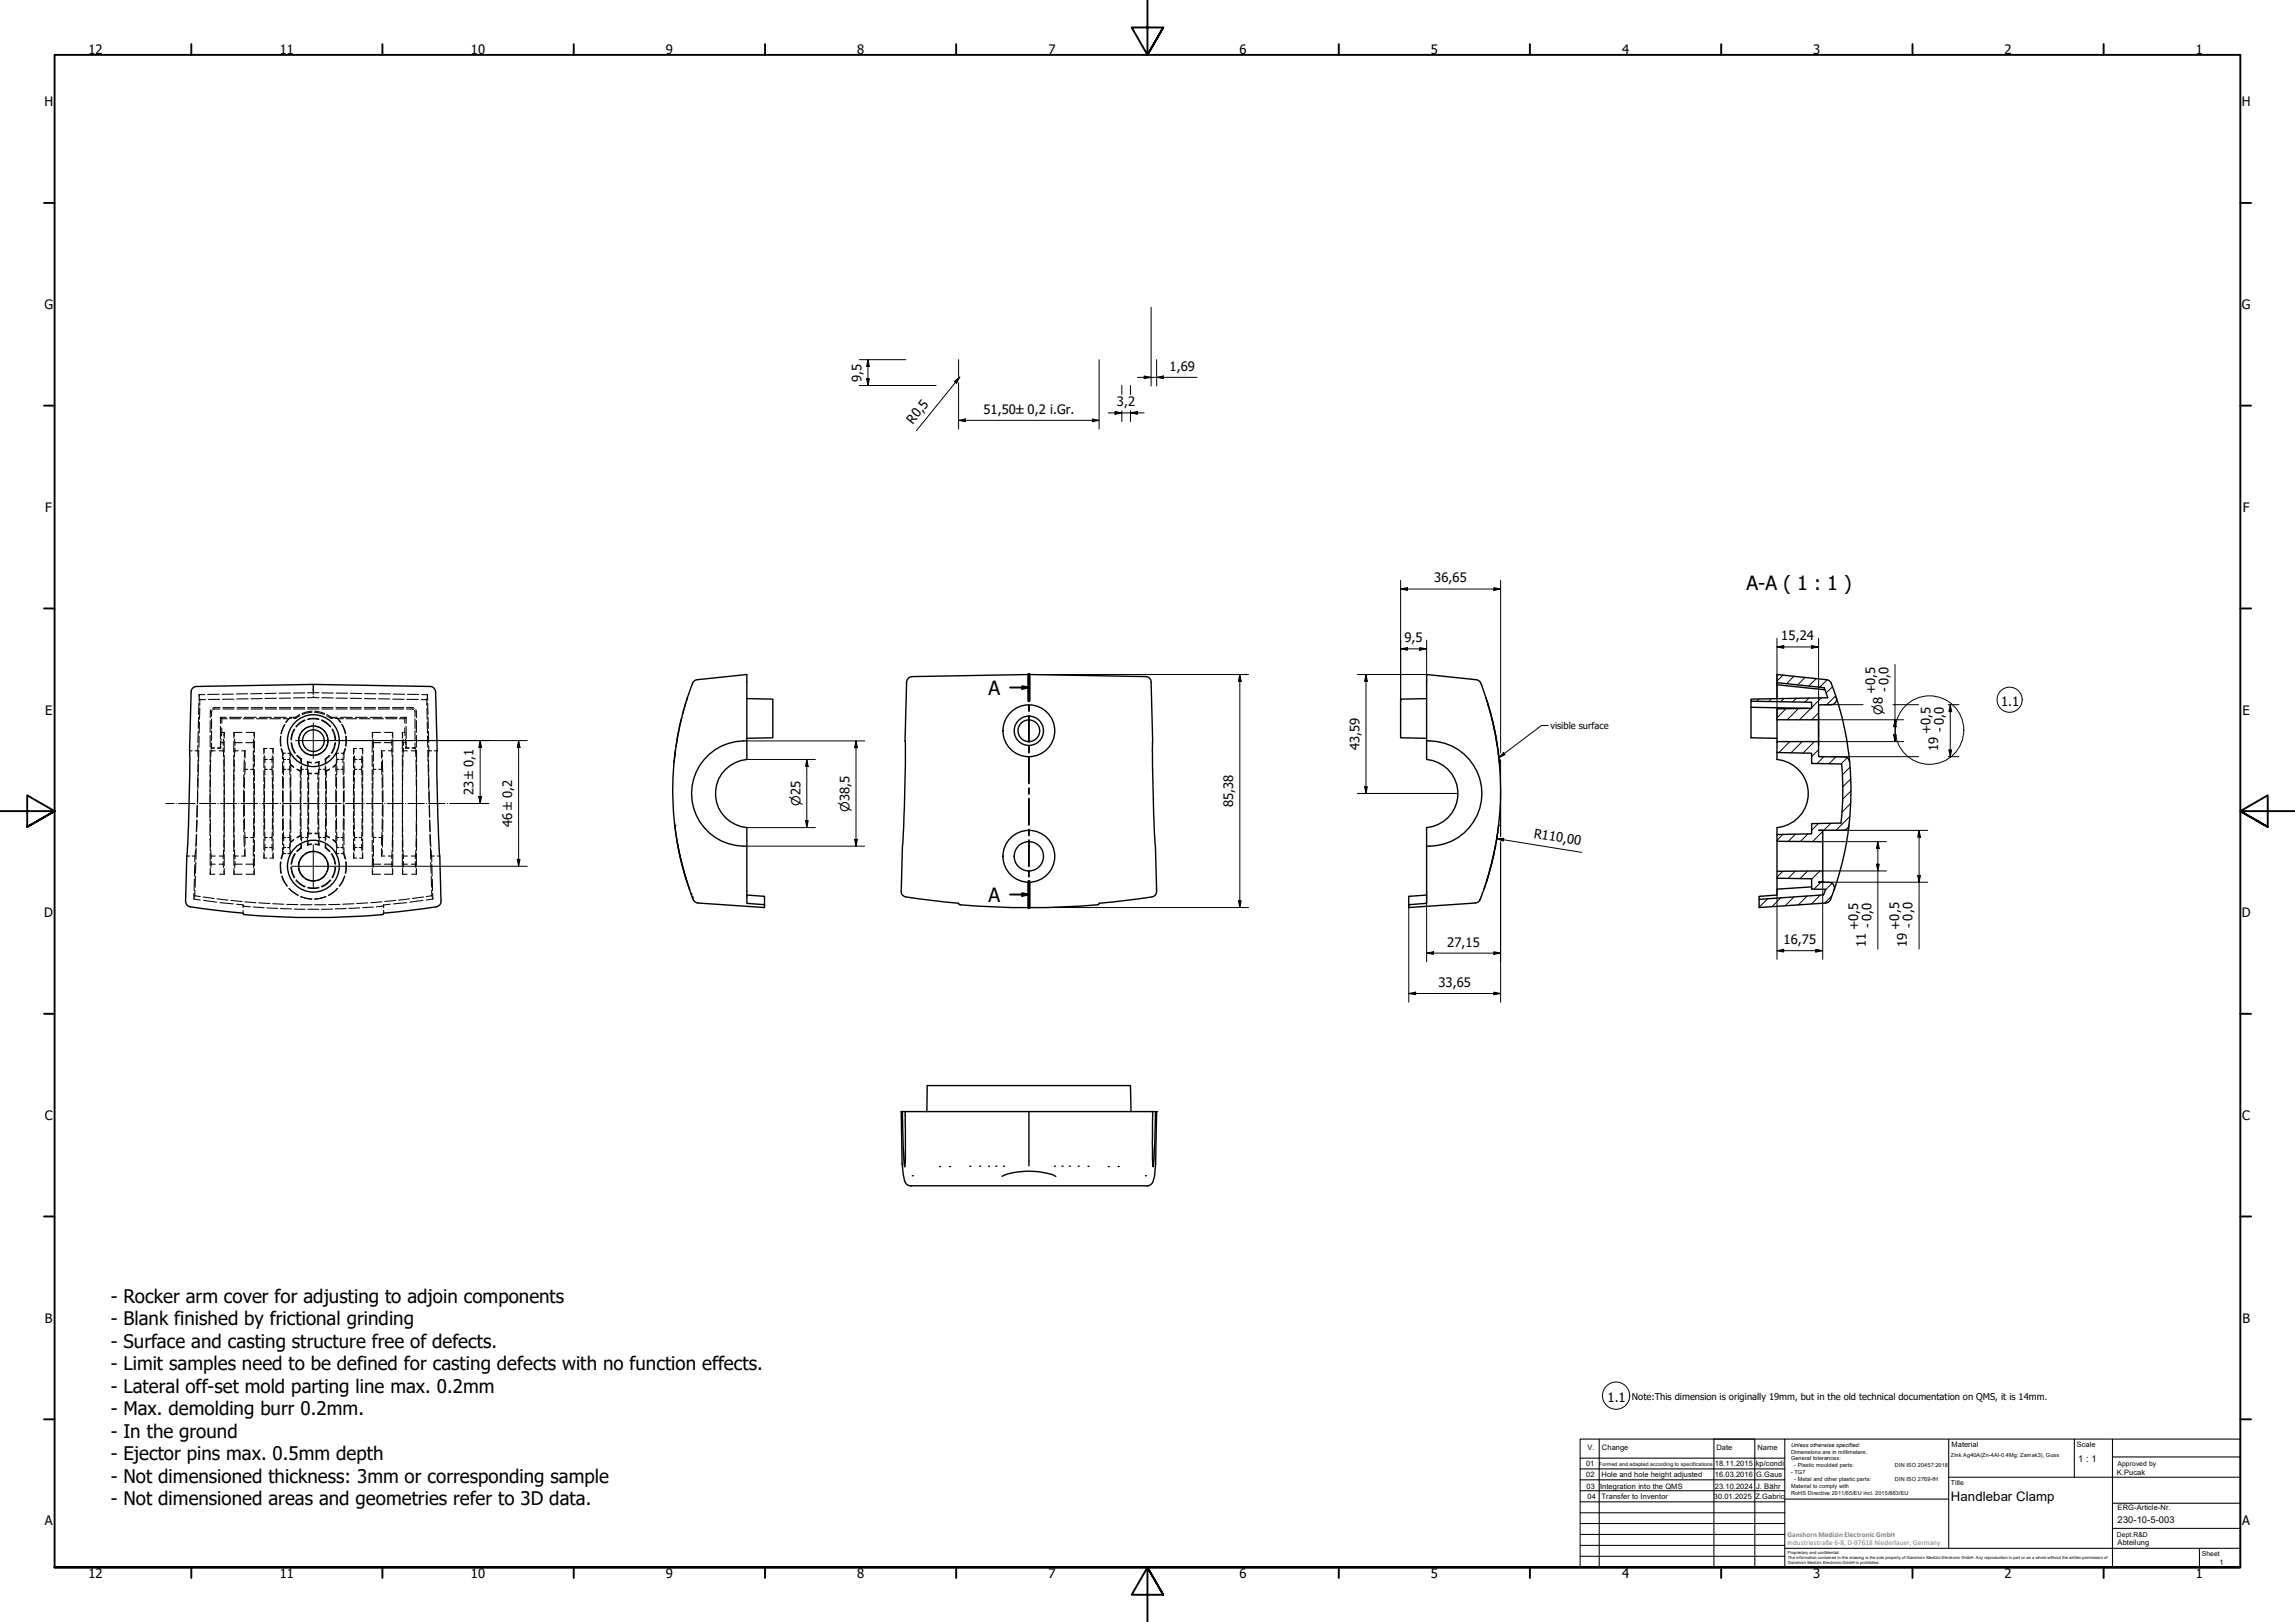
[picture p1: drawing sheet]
<svg xmlns="http://www.w3.org/2000/svg" width="841mm" height="594mm" viewBox="0 0 841 594" stroke-linecap="round" stroke-linejoin="round" font-family="sans-serif">
<defs><g id="words">
<g font-size="7.2">
<text x="640" y="216.1">A-A ( 1 : 1 )</text>
<text x="362.3" y="254.5">A</text>
<text x="362.3" y="330.3">A</text>
</g>
<g font-size="6.9">
<text x="40.6" y="477.1">- Rocker arm cover for adjusting to adjoin components</text>
<text x="40.6" y="485.4">- Blank finished by frictional grinding</text>
<text x="40.6" y="493.6">- Surface and casting structure free of defects.</text>
<text x="40.6" y="501.8">- Limit samples need to be defined for casting defects with no function effects.</text>
<text x="40.6" y="510.1">- Lateral off-set mold parting line max. 0.2mm</text>
<text x="40.6" y="518.3">- Max. demolding burr 0.2mm.</text>
<text x="40.6" y="526.5">- In the ground</text>
<text x="40.6" y="534.8">- Ejector pins max. 0.5mm depth</text>
<text x="40.6" y="543">- Not dimensioned thickness: 3mm or corresponding sample</text>
<text x="40.6" y="551.2">- Not dimensioned areas and geometries refer to 3D data.</text>
</g>
<g font-size="4.8">
<text x="32.4" y="19.7">12</text>
<text x="102.5" y="19.7">11</text>
<text x="172.6" y="19.7">10</text>
<text x="244" y="19.7">9</text>
<text x="314.1" y="19.7">8</text>
<text x="384.2" y="19.7">7</text>
<text x="454.2" y="19.7">6</text>
<text x="524.3" y="19.7">5</text>
<text x="594.4" y="19.7">4</text>
<text x="664.5" y="19.7">3</text>
<text x="734.6" y="19.7">2</text>
<text x="804.7" y="19.7">1</text>
<text x="16.3" y="39">H</text>
<text x="821.5" y="39">H</text>
<text x="16.3" y="113.2">G</text>
<text x="821.6" y="113.2">G</text>
<text x="428.6" y="135.8">1,69</text>
<text x="315.7" y="139.8" transform="rotate(-90 315.7 139.8)">9,5</text>
<text x="409.3" y="148.8">3,2</text>
<text x="334.5" y="155.6" transform="rotate(-51 334.5 155.6)">R0,5</text>
<text x="360.4" y="151.6">51,50±0,2 i.Gr.</text>
<text x="16.6" y="187.4">F</text>
<text x="821.9" y="187.4">F</text>
<text x="525.6" y="213.3">36,65</text>
<text x="514.7" y="235.3">9,5</text>
<text x="652.8" y="234.5">15,24</text>
<text x="687.3" y="254.4" transform="rotate(-90 687.3 254.4)">+0,5</text>
<text x="692.2" y="253.5" transform="rotate(-90 692.2 253.5)">- 0,0</text>
<text x="16.5" y="261.7">E</text>
<text x="733.3" y="258.5">1.1</text>
<text x="821.8" y="261.7">E</text>
<text x="707.6" y="269" transform="rotate(-90 707.6 269)">+0,5</text>
<text x="712.5" y="268.1" transform="rotate(-90 712.5 268.1)">- 0,0</text>
<text x="498.2" y="274.8" transform="rotate(-90 498.2 274.8)">43,59</text>
<text x="710.3" y="275.1" transform="rotate(-90 710.3 275.1)">19</text>
<text x="173.5" y="291.3" transform="rotate(-90 173.5 291.3)">23 ±0,1</text>
<text x="451.9" y="295.7" transform="rotate(-90 451.9 295.7)">85,38</text>
<text x="187.6" y="302.8" transform="rotate(-90 187.6 302.8)">46 ±0,2</text>
<text x="561.9" y="306.9" transform="rotate(9 561.9 306.9)">R110,00</text>
<text x="16.2" y="336">D</text>
<text x="821.5" y="336">D</text>
<text x="681" y="340.8" transform="rotate(-90 681 340.8)">+0,5</text>
<text x="685.9" y="340" transform="rotate(-90 685.9 340)">- 0,0</text>
<text x="696.2" y="340.6" transform="rotate(-90 696.2 340.6)">+0,5</text>
<text x="701" y="339.8" transform="rotate(-90 701 339.8)">- 0,0</text>
<text x="530.4" y="346.7">27,15</text>
<text x="653.5" y="345.8">16,75</text>
<text x="683.8" y="346.9" transform="rotate(-90 683.8 346.9)">11</text>
<text x="698.8" y="346.8" transform="rotate(-90 698.8 346.8)">19</text>
<text x="527.1" y="361.5">33,65</text>
<text x="16.4" y="410.2">C</text>
<text x="821.7" y="410.2">C</text>
<text x="16.4" y="484.5">B</text>
<text x="821.8" y="484.5">B</text>
<text x="589.1" y="513.4">1.1</text>
<text x="714.9" y="549.7">Handlebar Clamp</text>
<text x="16.4" y="558.7">A</text>
<text x="821.7" y="558.7">A</text>
<text x="32.4" y="577.9">12</text>
<text x="102.5" y="577.9">11</text>
<text x="172.6" y="577.9">10</text>
<text x="244" y="577.9">9</text>
<text x="314.1" y="577.9">8</text>
<text x="384.2" y="577.9">7</text>
<text x="454.2" y="577.9">6</text>
<text x="524.3" y="577.9">5</text>
<text x="594.4" y="577.9">4</text>
<text x="664.5" y="577.9">3</text>
<text x="734.6" y="577.9">2</text>
<text x="804.7" y="577.9">1</text>
</g>
<g font-size="4.6">
<text x="690" y="261.8" transform="rotate(-90 690 261.8)">⌀8</text>
<text x="293.3" y="295.2" transform="rotate(-90 293.3 295.2)">⌀25</text>
<text x="311.3" y="297.3" transform="rotate(-90 311.3 297.3)">⌀38,5</text>
</g>
<g font-size="3.4">
<text x="568.1" y="267">visible surface</text>
<text x="598" y="512.7">Note:This dimension is originally 19mm, but in the old technical documentation on QMS, it is 14mm.</text>
<text x="761.6" y="535.5">1 : 1</text>
<text x="776" y="557.9">230-10-5-003</text>
</g>
<text font-size="2.8" x="643.5" y="545.2">J. Bähr</text>
<g font-size="2.7">
<text x="581.8" y="531">V.</text>
<text x="587.1" y="531.1">Change</text>
<text x="629" y="531.1">Date</text>
<text x="644" y="531.1">Name</text>
<text x="715.1" y="530.1">Material</text>
<text x="761" y="530.1">Scale</text>
<text x="581.2" y="536.9">01</text>
<text x="628.4" y="537.1">18.11.2015</text>
<text x="643.4" y="537">kp/condi</text>
<text x="581.2" y="541.1">02</text>
<text x="581.4" y="545.2">03</text>
<text x="586.4" y="545.2">Integration into the QMS</text>
<text x="586.9" y="541.1">Hole and hole height adjusted</text>
<text x="628.4" y="541.1">16.03.2016</text>
<text x="628.4" y="545.2">23.10.2024</text>
<text x="643.6" y="541.1">G.Gaus</text>
<text x="775.8" y="540.1">K.Pucak</text>
<text x="581.8" y="549.1">04</text>
<text x="586.9" y="549.1">Transfer to Inventor</text>
<text x="628.1" y="549.1">30.01.2025</text>
<text x="643.3" y="549.1">Z.Gabric</text>
<text x="776" y="553.1">ERG-Article-Nr.</text>
<text x="776" y="566">Abteilung</text>
<text x="813.4" y="573.2">1</text>
</g>
<g font-size="2.7" fill="#808080">
<text x="655" y="562.9">Ganshorn Medizin Electronic GmbH</text>
<text x="655" y="565.7">Industriestraße 6-8, D-97618 Niederlauer, Germany</text>
</g>
<g font-size="2.5">
<text x="776" y="536.9">Approved by</text>
<text x="714.9" y="543.8">Title</text>
<text x="775.8" y="562.9">Dept.R&amp;D</text>
<text x="806.9" y="569.9">Sheet</text>
</g>
<g font-size="2">
<text x="656.3" y="529.9">Unless otherwise specified:</text>
<text x="656.3" y="532.4">Dimensions are in millimeters.</text>
<text x="714.9" y="533.8">Zink Ag40A(Zn-4Al-0.4Mg; Zamak3), Guss</text>
<text x="656.3" y="534.9">General tolerances:</text>
<text x="656.3" y="539.9">- TG7</text>
<text x="657.5" y="537.4">- Plastic moulded parts:</text>
<text x="694.4" y="537.4">DIN ISO 20457:2018</text>
<text x="656.3" y="544.9">Material to comply with</text>
<text x="657.5" y="542.4">- Metal and other plastic parts:</text>
<text x="694.4" y="542.4">DIN ISO 2769-fH</text>
<text x="656.3" y="547.4">RoHS Directive 2011/65/EU incl. 2015/863/EU</text>
</g>
<text font-size="1.9" x="586" y="537.1">Formed and adapted according to specifications</text>
<g font-size="1.5">
<text x="655.2" y="569.2">Proprietary and confidential.</text>
<text x="655.2" y="571">The information contained in this drawing is the sole property of Ganshorn Medizin Electronic GmbH. Any reproduction in part or as a whole without the written permission of</text>
<text x="655.2" y="572.9">Ganshorn Medizin Electronic GmbH is prohibited.</text>
</g>
</g></defs>
<!-- layer: Hatch (ISO) -->
<g fill="none" stroke="#000" stroke-width=".37">
<path d="M644.6 256l-.8 .9M649.2 255.9l-1.1 1.1M653.4 247.3l-2.2 2.2M653.7 255.8l-1.1 1.2M654.5 259.6l-3.3 3.3M657.4 247.7l-2.7 2.7M658.3 255.7l-1.3 1.4M659.1 259.5l-4.2 4.1M661.5 248.1l-2.8 2.8M662.9 255.7l-1.5 1.5M663.6 259.4l-4.2 4.2M665.5 248.6l-2.7 2.7"/>
<path d="M667.4 255.6l-3.5 3.5M669.5 249l-2.6 2.7M671.5 251.6l-2.3 2.2M672.7 254.9l-3.3 3.2M651.4 271.6l-.2 .3M655.9 271.6l-4 4M660.4 271.6l-4.1 4.2M664.9 271.6l-4.2 4.2M666.4 261.1l-2.5 2.5M666.4 274.6l-2.5 2.5M668.3 277.1l-2.4 2.6M672.8 277.2l-2.6 2.6"/>
<path d="M676.9 277.5l-2.2 2.3M677.9 299.1l-5.1 5M677.9 281l-2.8 2.8M678.2 294.3l-3.2 3.2M678.2 285.3l-2.9 2.9M678.3 289.7l-3 3M653.4 319.1l-2.2 2.2M653.4 305.6l-2.2 2.2M657.9 319.1l-2.6 2.6M657.9 305.5l-2.6 2.7M662.4 319.1l-2.8 2.7M662.5 305.5l-2.7 2.7"/>
<path d="M666.4 301.6l-2.5 2.5M666.9 319l-3 3M668 304.5l-3.8 3.8M670.9 301.5l-2.6 2.6M647.8 329.2l-3.1 3.1M652.6 328.8l-3.2 3.3M657.4 328.5l-3.2 3.3M662.2 328.2l-3.2 3.2M667.1 327.8l-3.3 3.3M668 322.5l-3.2 3.2M671.3 328.1l-2.6 2.6M671.4 323.5l-2.5 2.5"/>
</g>
<!-- layer: Visible (ISO) -->
<g fill="none" stroke="#000" stroke-width=".51">
<path d="M114.8 250.7v3.1M250.6 259.7l-.4 1.7M251.3 257.5l-.4 1.5M251.9 255.6l-.4 1.2M273.7 255.9l9.5 .2v14.1l-9.5 .2M377.1 247.1v3.1M522.8 255.9l-9.5 .2v14.1l9.5 .2M544.5 255.5l.2 .5M544.9 256.5a120.1 120.1 0 0 1 4.4 21.5M545.1 257.5l.5 1.5M545.8 259.7l.5 1.7M641.7 256.8v13.4l9.5 .2"/>
<path d="M641.7 259.1l20.7 .3M651.2 250v5.9M651.2 250.8l17.6 1.8M668.5 251.9l-17.3-1.9v-2.9l18.7 2a4.3 4.3 0 0 1 1.9 3.1l1.1 3.3M668.5 251.9l1.3 3.6M672.9 255.5a1.94 1.94 0 0 1-1.9 2.6l-4.6 .1v5.4h-15.2v-4l12.7-.2v-2.2l-22.2-.4v-.7l28.1-.5M672.9 255.5a112.7 112.7 0 0 1 4.9 23.5M247.1 278.4l-.1 .7 .1-.5M247.4 275.9l-.1 .9M247.5 274.7l-.4 3.3M249.8 262.9l-2.1 10.5M273.7 271.4v6.8a12.5 12.5 0 0 0-11.5 12.4 12.5 12.5 0 0 0 11.5 12.5v6.8"/>
<path d="M522.8 271.4v6.8a12.5 12.5 0 0 1 11.5 12.4 12.5 12.5 0 0 1-11.5 12.5v6.8M546.7 262.9l1.9 10M549.1 275.9l.1 .9M549.3 278.4l.1 .7M651.2 275.6v2.6a12.5 12.5 0 0 1 11.5 12.4 12.5 12.5 0 0 1-11.5 12.5v2.6M651.2 263.6v8M666.4 262.3v10.7M674.9 279.8l-11-.2v-3.7l-12.7-.3v-4h15.2v5.5l10.3 .3a1.91 1.91 0 0 1 1.1 1.6l.5 12.4-.7 10.9M674.9 279.8l.4 10.9-.7 10.8-10.7 .2v3.7l-12.7 .3v2.4l16.8 .2v-4.2h-1.6l9.7-.1 1.1-.8 .3-.9M247.3 302.4v.3a107.2 107.2 0 0 0 4.2 19.6M248.2 308.2l1.1 5.9 2.5 8.9M547.6 311.8l-1 4.7-1.9 6.5"/>
<path d="M548.1 309.7l-.2 1M548.7 305.9l-.3 1.9M549.1 302.4v.7a112.3 112.3 0 0 1-5.3 22.5M651.2 308.1v11M668 308.3v10.7M677.5 302.3a105.3 105.3 0 0 1-5.4 23.6 2.04 2.04 0 0 0-1.9-2.7l-3.8-.1h1.6v-4.1l-16.8 .1v2.6l12.7 .2v3.8h5.1M140.6 334.5l17.9-2.2a2.55 2.55 0 0 0 3.1-2.2l-.9-25.5a353.5 353.5 0 0 1-.5-29.6l-.6-21.6a2.07 2.07 0 0 0-1.9-2l-42.9-.7-42.9 .7a1.95 1.95 0 0 0-1.9 2l-.9 48.8-.6 11.3-.5 16.6a1.96 1.96 0 0 0 1.7 2l19.4 2.3 .2 .5a291.3 291.3 0 0 0 50.6 .1M140.6 334.5l-.3 .4-.5 .1M251.6 322.5l1.1 3.4M252.7 325.9a109 109 0 0 1 1.4-76.1l1.4-.8 18.2-1.9v24.3a19.3 19.3 0 0 0-20.3 19.2 19.3 19.3 0 0 0 20.3 19.3v21l6.5 .5M252.7 325.9l1 2.7a2.76 2.76 0 0 0 2.1 2.1l24.4 1.7v-4.1l-6.5-.5M351.2 330.8l-17.9-2.1a2.52 2.52 0 0 1-3-2.2l.9-25.5a353.5 353.5 0 0 0 .5-29.6l.5-21.6a2.07 2.07 0 0 1 2-2l42.9-.7 42.8 .7a1.95 1.95 0 0 1 1.9 2l1 48.7 .6 11.4 .5 16.6a1.96 1.96 0 0 1-1.8 2l-19.3 2.3"/>
<path d="M351.3 330.9l.2 .4 .5 .1M402.8 330.9l-.2 .4a291.3 291.3 0 0 1-50.6 .1M522.8 327.8l-6.5 .5v4.1l24.4-1.7 .8-.2 1-1.3-.1 .3M542.5 329.2a110 110 0 0 0-.1-79.4l-1.4-.8-18.2-1.9v24.3a19.3 19.3 0 0 1 20.3 19.2 19.3 19.3 0 0 1-20.3 19.3v21l-6.5 .5M651.2 321.7v6.1l-6.5 .5v1.1M663.9 324.8l-12.7 .9M669 325.7l-.8 2.1-23.5 1.6v3l24.4-1.7a2.68 2.68 0 0 0 2.2-2.4l.8-2.5M330.7 407.1h1M339.7 407.1l.1-9.5h74.5l.2 9.5M377.1 407.1v19.9M422.4 407.1h1M330.6 426.4a16.5 16.5 0 0 0 1.5 7.2l1.5 .7h86.8l1.2-.4 .6-.5a18.4 18.4 0 0 0 1.3-7.2l.4-19.1h-.5l-.2 11.7-.6 8.6-.3-8.6 .1-11.7h-90.7l.1 17.3-.3 3-.5-6.5-.3-13.8h-.4l.3 19.3"/>
<path d="M367.2 430.9a26.3 26.3 0 0 1 19.7 0"/>
<circle cx="114.8" cy="271.3" r="5.4"/>
<circle cx="114.8" cy="271.3" r="4"/>
<circle cx="114.8" cy="271.3" r="9.5"/>
<circle cx="377" cy="267.7" r="5.4"/>
<circle cx="377" cy="267.7" r="4"/>
<circle cx="377" cy="267.7" r="9.5"/>
<circle cx="114.8" cy="317.3" r="5.4"/>
<circle cx="114.8" cy="317.3" r="9.5"/>
<circle cx="377" cy="313.6" r="5.4"/>
<circle cx="377" cy="313.6" r="9.5"/>
</g>
<g fill="#000">
<circle cx="549.4" cy="279.1" r=".25"/>
<circle cx="247.3" cy="302.3" r=".25"/>
<circle cx="549.1" cy="302.3" r=".25"/>
<circle cx="253.2" cy="327.4" r=".25"/>
<circle cx="253.7" cy="328.6" r=".25"/>
<circle cx="330.3" cy="407.1" r=".25"/>
<circle cx="423.9" cy="407.1" r=".25"/>
<circle cx="333.6" cy="434.3" r=".25"/>
<circle cx="334.3" cy="430.6" r=".25"/>
<circle cx="344.4" cy="427.3" r=".25"/>
<circle cx="348" cy="427.3" r=".25"/>
<circle cx="355.4" cy="427.2" r=".25"/>
<circle cx="359" cy="427.1" r=".25"/>
<circle cx="362.3" cy="427.1" r=".25"/>
<circle cx="364.9" cy="427.1" r=".25"/>
<circle cx="367.7" cy="427.1" r=".25"/>
<circle cx="386.4" cy="427.1" r=".25"/>
<circle cx="389.2" cy="427.1" r=".25"/>
<circle cx="391.9" cy="427.1" r=".25"/>
<circle cx="395.1" cy="427.1" r=".25"/>
<circle cx="398.7" cy="427.2" r=".25"/>
<circle cx="406.1" cy="427.3" r=".25"/>
<circle cx="409.8" cy="427.3" r=".25"/>
<circle cx="419.8" cy="430.6" r=".25"/>
<circle cx="420.4" cy="434.3" r=".25"/>
</g>
<!-- layer: Hidden (ISO) -->
<g fill="none" stroke="#000" stroke-width=".38">
<path d="M72.9 257.5l-.1 4.2M73 254.4h2.1M73 254.4v2.1M73 254.4l.1 .7M73.2 255.7v.6M73.2 259.4l-.1 4M73.2 256.3v2.1M73.2 256.3h2.1M77.3 259.9l-.3 3M80.3 254.3l-4.2 .1M80.5 256.1l-4.1 .1M80.6 259.2h-2.1l-.6 .2"/>
<path d="M80.6 259.7l-2.6 .1M81.7 259.2h4.1M81.7 259.7h4.1M85.5 254.2l-4.2 .1M85.7 256.1h-4.2M86.9 259.2h4.1M86.9 259.7h4.1M90.7 254.1l-4.1 .1M90.9 255.9l-4.2 .1M92 259.2h4.2M92 259.7h4.2M96 254l-4.2 .1"/>
<path d="M96.1 255.9h-4.2M97.2 259.2h4.1M97.2 259.7h4.1M101.2 253.9l-4.2 .1M101.3 255.7l-4.1 .1M102.4 259.2h4.2M102.4 259.7h4.2M106.4 253.8l-4.2 .1M106.5 255.7h-4.1M107.6 259.2h4.1M107.6 259.7h4.1M111.7 255.6h-4.1"/>
<path d="M111.7 253.8h-4.2M112.7 255.6h4.2M112.7 259.2h4.2M112.7 253.7h4.2M112.7 259.7h4.2M114.8 253.8v.6M114.8 255v.5M117.9 255.6h4.2M117.9 259.2h4.1M117.9 253.8h4.2M117.9 259.7h4.1M123.1 255.7h4.2"/>
<path d="M123.1 259.2h4.2M123.1 259.7h4.2M123.2 253.8l4.2 .1M128.3 259.2h4.1M128.3 259.7h4.1M128.3 255.7l4.2 .1M128.4 253.9l4.2 .1M133.5 259.2h4.1M133.5 259.7h4.1M133.5 255.9h4.2M133.6 254l4.2 .1M138.6 259.2h4.1"/>
<path d="M138.6 259.7h4.1M138.7 255.9l4.2 .1M138.9 254.1l4.2 .1M143.8 259.2h4.2M143.8 259.7h4.2M143.9 256.1h4.2M144.1 254.2l4.2 .1M149 259.2h2.1l.7 .2M149 259.7l2.6 .1M149.1 256.1l4.2 .1M149.4 254.3l4.1 .1M152.3 259.9l.3 .8v2.2"/>
<path d="M154.3 256.3h2.1M154.6 254.4h2.1M156.4 256.3v2.1M156.5 259.4v4M156.5 255.7l-.1 .6M156.7 254.4v2.1M156.7 254.4l-.2 .7M156.7 257.5l.1 4.2M69.5 275h.9M71.4 275h1.1M72.5 275.1l.1 2.1M72.5 275v.1"/>
<path d="M72.5 273v2M72.6 278.3l-.1 4.4M72.6 267.8l-.1 4.1M72.7 279.9l-.1 4M72.8 262.7l-.2 4.1M72.8 274.7v4.2M73 269.6l-.1 4.1M73.1 264.4l-.1 4.2M77 263.9v4.4M77 269.3v4.4M77 274.7v4.4M77.2 278.3l-.1 4.4"/>
<path d="M77.4 274.7v.4M77.4 275.1l-.2 2.1M77.4 275h1.5M77.4 274h1.1M77.5 274l-.1 .4M77.5 272.1v1.8h1.1M77.5 263.3v3.6M77.5 267.7v3.5M77.7 260.2l-.2 2.2M80.3 275h1.5M80.8 271.6v2.3h-1.1M80.8 266v4.5"/>
<path d="M80.8 262.7l.2 .2M80.9 273.3v.7h-1.1M80.9 272v.7M80.9 272h.3M81 270.7l-.1 1.3M81.1 263.1l.2 .1M81.3 268.3h.3M81.3 263.2v1.7M81.3 266.6v1.7M81.3 263.2h1.9M81.3 268.3l-.1 1.2M81.5 272h.3"/>
<path d="M81.8 275v.1M81.8 275.1l.2 2.1M81.8 272v1M81.8 274v1M81.9 268.3h.3M81.9 270.7l-.1 1.3M82 278.3v4.4M82.2 271.4v4.1M82.2 276.6v4.1M82.2 268.3v2.1M82.2 268.3l-.2 1.2M82.9 262.7h-2.1v2.3"/>
<path d="M84.1 262.7h4.4M84.2 263.2h3.9M85.7 276.6v4.1M85.7 271.4v4.1M85.7 268.3h3M85.7 268.3v2.1M85.7 268.3l.2 1.2M85.9 278.3l-.1 4.4M86 270.7l.1 1.3M86.1 275l-.2 2.2M86.1 275h1.2M86.1 272v1"/>
<path d="M86.1 274v1M86.1 272h2.7M88.6 275h1.2M89.1 263.2h3.9M89.5 278.3l-.1 4.4M89.5 262.7h4.4M89.8 275.1l-.3 2.1M89.8 275v.1M89.8 275v2.7M89.8 279.1v2.7M90.1 272h2.7M90.2 268.3h3"/>
<path d="M92.8 274.9v4M92.8 279.8v2M93 270.7l-.2 3.3M93.2 268.3v2.1M93.2 268.3l-.1 1.2M93.2 276.6v4.1M93.2 271.4v4.1M94 263.2h3.9M95.1 262.7h4.3M96.7 277.2v4M96.7 274.2h1.2M96.7 274.2v2"/>
<path d="M96.7 274.2l.1 1.3M97 276.8l.1 1.4M97.1 278.2v1.2M97.1 278.2h.9M98.8 278.2h.9M98.9 263.2h3.9M98.9 274.2h1.2M99.7 278.2v1.2M99.8 276.8l-.1 1.4M100.1 277.2v4M100.1 274.2v2M100.1 274.2l-.2 1.3"/>
<path d="M100.5 262.7h4.4M102.8 269.7l.1 3.6M102.9 269.6l.1 3.7M103 274.2l.6 1.7M103.2 274.2l.6 2.4M103.6 279.1v4.1M103.6 275.9v2.1M103.6 275.9h.1M103.7 275.9h.9M103.8 263.2h1.9M103.9 277.4v.8M103.9 278.2v1.2"/>
<path d="M103.9 278.2h.8M104.2 265.5l-1.3 3.3M104.5 265.3l-1.4 3.4M105.4 278.2h.8M105.5 275.9h.9v1.3M105.7 263.2l-1.1 1.4M105.9 263.2h-.2M105.9 263.1h.9M106 263.1l-1.1 1.4M106 262.7h2.2M106.2 278.2v1.2M106.2 277.4v.8"/>
<path d="M106.4 279.8l1.2 1M106.4 278.5v1.3M106.4 279.8v.1M106.4 275.9l-.1 .7M106.7 272a7.1 7.1 0 0 0 1.3 3.9M106.9 272.1l.4 1.7 1 2M107.6 263.1h.7M107.8 267a7.4 7.4 0 0 0-1.2 3.9M108 267.1l-.7 1.5-.4 2.5M108.2 262.7l.1 .2M108.3 263v.1M108.7 276.7l1.5 1.4"/>
<path d="M108.9 276.6l1.6 1.4M109.8 261.7l-1.6 1M109.9 269.1a5.1 5.1 0 0 0 0 4.4M109.9 262.1l-1.6 1M110.2 278.1v1.4M110.3 278l-.1 .1M110.5 274.4a5.2 5.2 0 0 0 3.7 2.2M110.5 278v1.2M110.5 278h-.1M111.8 263.7a6.4 6.4 0 0 0-3.3 2.5M111.8 263.9l-1.2 .6-2 1.8M112.6 279l1.5 .2"/>
<path d="M112.6 279v.9M112.6 279l.1 .1M112.8 263.6l1.1-.3 2.9 .3M112.8 263.4a6.9 6.9 0 0 1 4.1 0M112.8 279.2h.1M112.9 279.2v1.4M112.9 279.2l1.3 .2M114.2 266a4.7 4.7 0 0 0-3.7 2.1M114.4 260.9l-3.7 .8M114.4 260.5l-2.6 .4-1.1 .4M115.3 260.9l3.6 .8M115.3 260.5l3.6 .8"/>
<path d="M115.4 266a4.8 4.8 0 0 1 3.7 2.1M116.7 279.2l-1.3 .2M116.7 279.2v1.4M116.8 279.2h-.1M117 279v.9M117 279l-.1 .1M117 279l-1.4 .2M117.8 263.9l1.3 .6 1.9 1.8M117.9 263.7a6.9 6.9 0 0 1 3.3 2.5M119.1 274.4a5.3 5.3 0 0 1-3.7 2.2M119.2 278v1.2M119.2 278l.2 .1"/>
<path d="M119.4 278.1v1.4M119.7 269.1a4.8 4.8 0 0 1 0 4.3M119.7 262.1l1.6 1M119.8 261.7l1.6 1M120.7 276.6l-1.5 1.4M121 276.7l-1.6 1.4M121.3 263.1h.7M121.3 263v.1M121.4 262.7h2.2M121.4 262.7l-.1 .2M121.7 267.1l.7 1.5 .3 2.5M121.8 267a7.4 7.4 0 0 1 1.2 3.9"/>
<path d="M122.7 272.1l-.3 1.7-1.1 2M122.8 263.1h.8l1.1 1.4M123 272l-.4 2-1 1.9M123.3 278.5v1.3M123.3 279.8l-1.3 1M123.3 279.8l-.1 .1M123.3 275.9v.7M123.4 277.4v.8h.8M123.4 278.2v1.2M123.8 263.2h.1M123.9 263.2l1.1 1.4M123.9 263.2h2"/>
<path d="M124.1 275.9h-.8v1.3M124.7 262.7h4.4M124.9 278.2h.8M125 275.9h.9M125.2 265.3l1.3 3.4M125.4 265.5l1 2.1 .3 1.2M125.7 278.2v1.2M125.7 277.4v.8M125.9 275.9l-.1 .7M126 275.9h.1M126 279.1v4.1M126.4 274.2l-.5 1.7"/>
<path d="M126.6 274.2l-.6 1.7v2.1M126.7 269.6l-.1 3.7M126.8 263.2h3.9M126.9 269.7l-.2 3.6M129.5 277.2v4M129.6 274.2l-.1 2M129.6 274.2h1.1M129.6 274.2l.1 1.3M129.9 276.8l.1 1.4M130 278.2v1.2M130 278.2h.8M130.2 262.7h4.4"/>
<path d="M131.6 278.2h.9M131.7 263.2h3.9M131.8 274.2h1.1M132.5 278.2v1.2M132.7 276.8l-.2 1.4M132.9 277.2v4M132.9 274.2v2M132.9 274.2l-.1 1.3M135.7 262.7h4.4M136.4 276.6v4.1M136.5 271.4l-.1 4.1M136.5 268.3h2.9"/>
<path d="M136.5 268.3v2.1M136.5 268.3l.1 1.2M136.6 263.2h3.9M136.7 270.7l.1 3.3M136.8 274.9v4M136.8 279.8v2M136.8 272h2.7M139.8 275.1l.3 2.1M139.8 275v.1M139.8 275h1.2M139.8 275v2.7M139.8 279.1v2.7"/>
<path d="M140.1 278.3l.2 4.4M140.8 272h2.8M140.9 268.3h3M141.2 262.7h4.3M141.5 263.2h3.9M142.3 275h1.3M143.6 275.1l.1 2.1M143.6 275v.1M143.6 272v1M143.6 274v1M143.7 270.7l-.1 1.3M143.8 278.3v4.4"/>
<path d="M143.9 268.3l.1 2.1M143.9 268.3l-.1 1.2M144 276.6v4.1M144 271.4v4.1M146.4 263.2h1.9M146.7 262.7h2.1M147.4 271.4v4.1M147.4 276.6v4.1M147.4 268.3h.4M147.4 268.3v2.1M147.4 268.3l.2 1.2M147.6 278.3v4.4"/>
<path d="M147.7 270.7l.1 1.3M147.8 275.1l-.1 2.1M147.8 275v.1M147.8 275h1.5M147.8 272v1M147.8 274v1M147.8 272h.3M148 268.3h.3M148.3 263.2v1.7M148.3 266.6v1.7M148.3 268.3l.2 1.2M148.4 272h.3"/>
<path d="M148.5 263.1l-.2 .1M148.6 270.7l.1 1.3M148.7 274h1.2M148.7 272v.7M148.7 273.3v.7M148.8 273.9h.1M148.8 274h-.1M148.8 271.6v2.3h1.1M148.8 262.7v2.3M148.8 266v4.5M148.8 262.7l-.1 .2M151 273.9h1.1"/>
<path d="M151.1 274h1l.1 .4M152 260.2l.1 2.2M152.1 263.3v3.6M152.1 267.7v3.5M152.1 272.1v1.8M152.2 274.7v.3h-1.5M152.3 275.1l.1 2.1M152.3 275v.1M152.5 278.3v4.4M152.6 269.3v4.4M152.6 263.9v4.4M152.7 274.7v4.4"/>
<path d="M156.5 264.4l.2 4.2M156.7 269.6l.1 4.1M156.8 274.7v4.2M156.8 262.7l.2 4.1M156.9 279.9l.1 4M157 267.8l.1 4.1M157 278.3l.1 4.4M157.1 273l.1 2M157.2 275.1l-.2 2.1M157.2 275v.1M157.2 275h1M159.2 275h1"/>
<path d="M72.3 294.8l-.2 4.4M72.3 295.2l-.1 4.2M72.4 289.3l-.1 4.4M72.5 290.1l-.1 4.1M72.5 283.8v4.4M72.6 285l-.1 4.1M77 280.1v4.4M77 285.6v4.3M77 291v4.3M77 296.4v4.3M77 289.3v4.4M77 294.8v4.4"/>
<path d="M77.1 283.8v4.4M82.1 283.8v4.4M82.1 289.3v4.4M82.1 294.8v4.4M82.2 281.8v4.1M82.2 297.3v4.2M82.2 286.9v4.2M82.2 292.1v4.2M85.7 281.8v4.1M85.7 286.9v4.2M85.7 292.1v4.2M85.7 297.3v4.2"/>
<path d="M85.7 294.8v4.4M85.7 289.3v4.4M85.8 283.8l-.1 4.4M89.3 294.8v4.4M89.3 289.3v4.4M89.3 283.8v4.4M89.5 289.8v4M89.5 294.7v4M89.5 299.8l.1 4M89.6 284.8l-.1 4M89.8 281.8l-.1 2M89.8 281.8h1"/>
<path d="M91.8 281.8h1M92.8 281.8l.1 2M93 299.8v4M93 284.8v4M93 294.7v4M93 289.8v4M93.2 281.8v4.1M93.2 286.9v4.2M93.2 292.1v4.2M93.2 297.3v4.2M96.7 282.2v4M96.7 287.2v4"/>
<path d="M96.7 292.2v4.1M96.7 297.2v4.1M96.9 294.7v4M96.9 289.8v4M97 299.8v4M97 284.8v4M97.1 281.8l-.1 2M97.1 281.8h.9M97.1 280.6v1.2M98.8 281.8h.9M99.7 281.8l.1 2M99.7 280.6v1.2"/>
<path d="M99.8 284.8v4M99.8 289.8l.1 4M99.8 299.8v4M99.9 294.7l-.1 4M100.1 282.2v4M100.1 287.2v4M100.1 292.2v4.1M100.1 297.2v4.1M103.6 284.3v4.2M103.6 289.5v4.2M103.6 294.8v4.2M103.8 299.8v4"/>
<path d="M103.8 294.7v4M103.8 289.8v4M103.8 284.8v4M103.9 281.8v2M103.9 281.8h.8M103.9 280.6v1.2M105.4 281.8h.8M106.2 281.8v2M106.2 280.6v1.2M106.3 284.8l.1 4M106.4 299.8l-.1 4M106.4 294.7v4"/>
<path d="M106.4 289.8v4M106.5 280.1l.1 .2M106.6 283.6v4.5M106.6 289.2v4.5M106.6 294.9v4.4M106.6 280.3v2.2M106.6 280.3l1.1 .8M108.8 281.7l1.4 .7M108.8 281.8l1.2 .7M110 286v4.7M110 291.9v4.7M110 297.8v4.7"/>
<path d="M110 282.5v2.3M110.1 282.4l-.1 .1M110.2 294.7l.1 4M110.2 282.4h.1M110.2 281v1.4M110.3 299.8l.1 4M110.3 289.8l-.1 4M110.4 284.8l-.1 4M110.5 281.8l-.1 2M110.5 280.5v1.3M110.5 281.8h.7M112 281.8h.6"/>
<path d="M112.6 281.8l.2 2M112.6 280.9v.9M112.8 284.8v4M112.8 299.8v4M112.8 294.7v4M112.8 289.8v4M112.9 283.1l1.3 .1M112.9 283.1l.2 .2M112.9 281.8v1.3M113.1 297.5v4.4M113.1 292.1v4.4M113.1 286.6v4.4"/>
<path d="M114.2 283.4l-1.1-.1v2.2M116.5 286.6v4.4M116.5 292.1v4.4M116.5 297.5v4.4M116.5 283.3v2.2M116.5 283.3l-1.1 .1M116.7 283.1l-1.3 .1M116.7 283.1l-.2 .2M116.7 281.8v1.3M116.8 299.8v4M116.8 294.7v4M116.8 289.8v4"/>
<path d="M116.8 284.8v4M117 281.8l-.2 2M117 280.9v.9M117 281.8h.7M118.4 281.8h.8M119.2 281.8l.1 2M119.2 280.5v1.3M119.3 299.8v4M119.3 284.8v4M119.4 294.7v4M119.4 289.8v4M119.4 281v1.4"/>
<path d="M119.4 282.4l.2 .1M119.6 297.8v4.7M119.6 291.9v4.7M119.6 286v4.7M119.6 282.5v2.3M120.8 281.7l-1.4 .7M120.8 281.8l-1.2 .7M123.1 294.9v4.4M123.1 289.2v4.5M123.1 283.6v4.5M123.1 280.3v2.2M123.1 280.3l-1.1 .8"/>
<path d="M123.1 280.1v.2M123.3 289.8v4M123.3 294.7v4M123.3 284.8v4M123.3 299.8v4M123.4 281.8v2M123.4 281.8h.8M123.4 280.6v1.2M124.9 281.8h.8M125.7 281.8l.1 2M125.7 280.6v1.2M125.8 284.8l.1 4"/>
<path d="M125.9 289.8v4M125.9 294.7v4M125.9 299.8l-.1 4M126 284.3l.1 4.2M126.1 289.5v4.2M126.1 294.8v4.2M129.5 282.2v4M129.5 287.2v4M129.5 292.2v4.1M129.5 297.2v4.1M129.8 299.8l.1 4M129.8 294.7v4"/>
<path d="M129.8 289.8v4M129.9 284.8l-.1 4M130 281.8l-.1 2M130 281.8h.8M130 280.6v1.2M131.6 281.8h.9M132.5 281.8l.1 2M132.5 280.6v1.2M132.7 284.8v4M132.7 289.8v4M132.7 294.7v4M132.7 299.8v4"/>
<path d="M132.9 282.2v4M132.9 287.2v4M132.9 292.2v4.1M132.9 297.2v4.1M136.4 281.8v4.1M136.4 286.9v4.2M136.4 292.1v4.2M136.4 297.3v4.2M136.6 294.7l.1 4M136.7 289.8l-.1 4M136.7 299.8v4M136.7 284.8v4"/>
<path d="M136.8 281.8l-.1 2M136.8 281.8h1M138.8 281.8h1M139.8 281.8l.2 2M140 284.8l.1 4M140.1 299.8l-.1 4M140.1 289.8v4M140.1 294.7v4M140.3 283.8v4.4M140.3 289.3v4.4M140.3 294.8v4.4M143.8 283.8l.1 4.4"/>
<path d="M143.9 289.3v4.4M143.9 294.8v4.4M144 281.8v4.1M144 286.9v4.2M144 292.1v4.2M144 297.3v4.2M147.4 281.8v4.1M147.4 286.9v4.2M147.4 292.1v4.2M147.4 297.3v4.2M147.5 294.8v4.4M147.5 289.3v4.4"/>
<path d="M147.6 283.8l-.1 4.4M152.5 283.8l.1 4.4M152.6 294.8v4.4M152.6 289.3v4.4M152.7 280.1v4.4M152.7 285.6v4.3M152.7 291v4.3M152.7 296.4v4.3M157 285l.1 4.1M157.1 283.8l.1 4.4M157.2 290.1l.1 4.1M157.2 289.3l.1 4.4"/>
<path d="M157.3 295.2l.1 4.2M157.4 294.8l.1 4.4M68.5 313.5h1M70.4 313.5h1M71.4 316.7l-.2 4.2M71.4 313.5v2.1M71.7 311.3l-.3 2.2M71.8 315.8l-.2 4.1M71.9 310.6l-.1 4.1M71.9 305.9l-.1 4.3M72.1 305.5l-.2 4.1M72.1 300.3l-.2 4.4"/>
<path d="M72.2 300.4l-.1 4.1M77 301.8v4.3M77 307.2v4.3M77 312.6v4.4M77 318v2.2M77.1 300.3v4.4M77.1 305.9l.1 4.3M77.2 319l-.2 1.2M77.2 311.3l.2 2.2M77.4 313.5v1.1M77.4 315.6l-.1 2.1M77.4 313.5h1.5"/>
<path d="M77.4 316.5h1.5M80.3 316.5h1.5l.1 1.2M80.3 313.5h1.5M81.8 313.5v1.1M81.8 315.6v.9M82 311.3l-.2 2.2M82 305.9v4.3M82 319l.2 1.2M82.1 300.3v4.4M82.2 302.5v4.2M82.2 307.7v4.2M82.2 312.9v4.2"/>
<path d="M82.2 318.1v2.1M85.7 312.9v4.2M85.7 307.7v4.2M85.7 302.5v4.2M85.7 300.3l.1 4.4M85.7 318.1v2.1M85.8 305.9l.1 4.3M85.9 319l-.2 1.2M85.9 311.3l.2 2.2M86.1 313.5h1.2M86.1 316.5h2.7M86.1 313.5v1.1"/>
<path d="M86.1 315.6v.9M86.1 316.5l-.1 1.2M88.6 313.5h1.2M89.3 300.3v4.4M89.4 305.9l.1 4.3M89.5 311.3l.3 2.2M89.7 304.8l.1 1.9M89.8 306.7h1M89.8 306.7v2.8M89.8 310.8v2.7M91.8 306.7h1M92.8 314.6v1.9h-2.7"/>
<path d="M92.8 316.5l.2 1.2M92.8 306.7v2M92.8 309.7v3.9M92.9 304.7l-.1 2M93 319l.2 1.2M93.2 318.1v2.1M93.2 312.9v4.2M93.2 307.7v4.2M93.2 302.5v4.2M96.7 307.2v4M96.7 302.2v4M96.7 314.3h1.2"/>
<path d="M96.7 312.3v2M96.8 313l-.1 1.3M97 304.7l.1 2M97.1 306.7h.9M97.1 306.7v1.2M97.1 309.2v1.2M98 310.4h-.9l-.1 1.3M98.8 310.4h.9l.1 1.3M98.8 306.7h.9M98.9 314.3h1.2M99.7 306.7v1.2M99.7 309.2v1.2"/>
<path d="M99.8 304.7l-.1 2M99.9 313l.2 1.3M100.1 307.2v4M100.1 302.2v4M100.1 312.3v2M102.7 315.7l.2 4.2M103 315.7l-.2 1.1 .3 3M103.6 300v4.2M103.6 305.3v4.2M103.6 310.5v2.1l-.6 2M103.6 312.6h.1M103.7 312.6h.9"/>
<path d="M103.8 311.9l-.7 2.7M103.9 304.7v2M103.9 306.7h.8M103.9 306.7v1.2M103.9 309.2v1.2M103.9 310.4v.7M103.9 310.4h.8M105.4 310.4h.8v.7M105.4 306.7h.8M106.2 306.7v1.2M106.2 309.2v1.2M106.2 304.7v2"/>
<path d="M106.3 311.9l.1 .7M106.4 311.3v1.3h-.9M106.4 308.7v1.3M106.4 308.6v.1M106.6 300.5v4.5M106.6 306v2.3M106.6 308.3l-.1 .2M106.6 317.6a7.4 7.4 0 0 0 1.2 3.9M106.9 317.5l.4 2.4 .7 1.5M107.6 307.7l-1.2 1M107.7 307.4l-1.1 .9M108 312.6a7.1 7.1 0 0 0-1.3 3.9"/>
<path d="M108.3 312.7a7.5 7.5 0 0 0-1.4 3.8M109.3 317.8a5.3 5.3 0 0 0 1.7 3.4M110 303.7v2.3M110 306l-1.2 .7M110 306l.2 .2M110.2 310.4l-1.5 1.4M110.2 310.4l.1 .1M110.2 306.2v1.4M110.2 309v1.4M110.2 306.2l-1.4 .7M110.4 304.7l.1 2M110.4 310.5l.1 .1"/>
<path d="M110.5 310.6l-1.6 1.3M110.5 306.7h.7M110.5 306.7v1.3M110.5 309.3v1.3M111 313.3a5.8 5.8 0 0 0-1.7 3.5M112 306.7h.6M112.6 306.7v1M112.6 308.6v.9M112.7 309.5h-.1M112.8 304.7l-.2 2M112.9 305.4v1.3M112.9 308v1.3"/>
<path d="M113.1 303v2.2M113.1 305.2l-.2 .2M114.1 309.3l-1.5 .2M114.2 309.1l-1.4 .2M114.2 305.3l-1.3 .1M114.2 305.2h-1.1M115.4 305.2h1.2M115.4 309.1l1.3 .2M115.4 305.3l1.3 .1M115.6 311.9a4.7 4.7 0 0 0-3.8 .8M115.6 309.3l1.4 .2M116.5 312.1l2.2 1.3 .8 1"/>
<path d="M116.5 303l.1 2.2M116.6 305.2v.1M116.6 305.3l.1 .1M116.7 305.4v1.3M116.7 308v1.3M116.7 309.3h.1M116.8 304.7l.2 2M116.9 309.5h.1M117 306.7h.7M117 306.7v1M117 308.6v.9M118.4 306.7h.8"/>
<path d="M119.2 310.6l1.5 1.3M119.2 306.7v1.3M119.2 309.3v1.3M119.3 304.7l-.1 2M119.4 310.4l1.6 1.4M119.4 306.2l1.4 .7M119.4 310.4l-.2 .2M119.4 306.2v1.4M119.4 309v1.4M119.6 306l1.2 .7M119.6 303.7v2.3M119.6 306l-.2 .2"/>
<path d="M120 315.4a5 5 0 0 1 0 3.8M121.3 312.7a7.5 7.5 0 0 1 1.4 3.8M121.6 312.6l1 1.9 .4 2M122 307.4l1.1 .9M122 307.7l1.2 .9M122.7 317.5l-.3 2.4-.7 1.5M123 317.6a7.4 7.4 0 0 1-1.2 3.9M123.1 300.5v4.5M123.1 306v2.3M123.1 308.3v.2M123.3 312.6h.8M123.3 308.7v1.3"/>
<path d="M123.3 311.3v1.3M123.3 311.9v.7M123.4 304.7v2M123.4 306.7h.8M123.4 306.7v1.2M123.4 309.2v1.2M124.2 310.4h-.8v.7M124.9 306.7h.8M124.9 310.4h.8M125 312.6h.9M125.7 306.7v1.2M125.7 309.2v1.2"/>
<path d="M125.7 310.4v.7M125.8 304.7l-.1 2M125.8 311.9l.1 .7M125.9 312.6l.6 2M126 310.5v2.1l.7 2M126 305.3v4.2M126 312.6h.1M126.1 300l-.1 4.2M126.7 315.7l-.2 4.1M126.9 315.7v2.7l-.2 1.5M129.5 307.2v4M129.5 302.2v4"/>
<path d="M129.6 312.3v2M129.6 314.3h1.1M129.7 313l-.1 1.3M129.9 304.7l.1 2M130 306.7h.8M130 306.7v1.2M130 309.2v1.2M130.8 310.4h-.8l-.1 1.3M131.6 310.4h.9l.2 1.3M131.6 306.7h.9M131.8 314.3h1.1M132.5 306.7v1.2"/>
<path d="M132.5 309.2v1.2M132.6 304.7l-.1 2M132.8 313l.1 1.3M132.9 307.2v4M132.9 302.2v4M132.9 312.3v2M136.4 312.9l.1 4.2M136.4 307.7v4.2M136.4 302.5v4.2M136.5 318.1v2.1M136.6 319l-.1 1.2M136.7 304.7l.1 2"/>
<path d="M136.8 314.6l-.1 3.1M136.8 306.7h1M136.8 316.5h2.7M136.8 306.7v2M136.8 309.7v3.9M138.8 306.7h1M139.8 313.5h1.2M139.8 306.7v2.8M139.8 310.8v2.7M140 304.8l-.2 1.9M140.1 311.3l-.3 2.2M140.3 305.9l-.2 4.3"/>
<path d="M140.3 300.3v4.4M140.8 316.5h2.8v1.2M142.3 313.5h1.3M143.6 313.5v1.1M143.6 315.6v.9M143.7 311.3l-.1 2.2M143.8 319l.1 1.2M143.8 305.9v4.3M143.9 300.3l-.1 4.4M143.9 318.1v2.1M144 312.9l-.1 4.2M144 307.7v4.2"/>
<path d="M144 302.5v4.2M147.4 302.5v4.2M147.4 307.7v4.2M147.4 312.9v4.2M147.5 300.3l.1 4.4M147.5 318.1v2.1M147.6 305.9v4.3M147.6 319l-.1 1.2M147.7 311.3l.1 2.2M147.8 313.5h1.5M147.8 316.5h1.5M147.8 313.5v1.1"/>
<path d="M147.8 315.6v.9M147.8 316.5l-.1 1.2M150.7 316.5h1.5l.1 1.2M150.7 313.5h1.5v1.1M152.2 315.6v.9M152.4 311.3l-.1 2.2M152.5 319l.1 1.2M152.5 305.9v4.3M152.6 312.6v4.4M152.6 300.3l-.1 4.4M152.6 318v2.2M152.7 307.2v4.3"/>
<path d="M152.7 301.8v4.3M157.4 300.4l.1 4.1M157.5 300.3l.2 4.4M157.5 305.5l.2 4.1M157.7 305.9l.2 4.3M157.7 310.6l.2 4.1M157.9 315.8l.1 4.1M158 311.3l.2 2.2M158.2 313.5v2.1M158.2 313.5h1M158.2 316.7l.2 4.2M160.2 313.5h1"/>
<path d="M71.1 327.2v2.1M71.1 329.3l2.3 .4M71.1 328.9v.4M71.2 322l-.1 4.2M71.4 328.1l2 .3M71.4 328.1l-.2 .4M71.4 326v2.1M71.6 320.9l-.1 4.1M74.4 328.5l4.1 .6M74.6 329.8l4.8 .6M77 320.2h1.7M79.5 329.2l4.1 .5"/>
<path d="M80.5 320.2h1.7M80.6 330.6l4.9 .5M84.6 329.8l4.1 .4M85.7 320.2h3M86.7 331.2l2.4 .2M89.1 331.4v1.1M89.1 333.5v1M89.1 331.4l.1 .2M89.2 331.8l.2 .1M89.6 331.9l2.2 .2M89.7 330.3l4.1 .3M90.2 320.2h3"/>
<path d="M92.8 332.2l4 .3M94.8 330.7l4.1 .2M97.8 332.5l4 .2M99.9 331l4.1 .2M102.8 332.8l4 .1M103.3 320.9l.6 1.8 1.3 1.9M103.4 320.8l.9 2.2 1 1.5M105.1 331.3h4.1M105.9 325.4l3.3 2.5M106 325.3l.9 1.1 2.4 1.5M107.8 333h4M108.5 322.4a6.7 6.7 0 0 0 3.3 2.4"/>
<path d="M108.6 322.2l2 1.9 1.2 .5M110.2 328.5l4.1 .8M110.2 331.4h4.1M110.2 328.3l2.4 .8 1.7 .1M111.8 321.9a5.5 5.5 0 0 0 3.8 .8M112.8 325l1.1 .2 2.9-.2M112.8 325.2l2 .3 2.1-.3M112.8 333h4M115.3 331.4h4.1M119.4 328.3l-2.4 .8-1.7 .1M119.4 328.5l-4.1 .8M119.5 320.1l-.8 1.1-2.2 1.3"/>
<path d="M121 322.2l-1.9 1.9-1.3 .5M121.2 322.4a7.3 7.3 0 0 1-3.3 2.4M121.9 333h-4.1M123.6 325.3l-.9 1.1-2.4 1.5M123.8 325.4l-1.9 1.7-1.5 .8M124.6 331.3h-4.1M126.2 320.8l-.9 2.2-1 1.5M126.4 320.9l-.7 1.8-1.3 1.9M126.9 332.8l-4.1 .1M129.7 331l-4.1 .2M131.8 332.5l-4 .2M134.8 330.7l-4.1 .2"/>
<path d="M136.5 320.2h2.9M136.8 332.2l-4 .3M139.9 330.3l-4.1 .3M140 331.9l-2.1 .2M140.4 331.8l-.2 .1M140.6 331.4v1.1M140.6 333.5v1M140.6 331.4l-.1 .2M140.9 320.2h3M143 331.2l-2.4 .2M145 329.8l-4 .4M147.5 320.2h1.7"/>
<path d="M149 330.6l-4.8 .5M150.1 329.2l-4.1 .5M150.9 320.2h1.7M155 329.8l-4.8 .6M155.2 328.5l-4.1 .6M158.1 320.9l.1 4.1M158.2 326v2.1l-2 .3M158.2 328.1l.2 .4M158.4 322l.1 4.2M158.5 328.9l.1 .4M158.6 327.2v2.1M158.6 329.3l-2.4 .4"/>
</g>
<g fill="#000">
<circle cx="77.4" cy="275" r=".19"/>
<circle cx="71.4" cy="313.5" r=".19"/>
<circle cx="81.8" cy="313.5" r=".19"/>
<circle cx="89.8" cy="313.5" r=".19"/>
<circle cx="139.8" cy="313.5" r=".19"/>
<circle cx="143.6" cy="313.5" r=".19"/>
<circle cx="147.8" cy="313.5" r=".19"/>
<circle cx="152.2" cy="313.5" r=".19"/>
<circle cx="152.3" cy="313.5" r=".19"/>
<circle cx="158.2" cy="313.5" r=".19"/>
</g>
<!-- layer: Section Line (ISO) -->
<g fill="none" stroke="#000" stroke-width=".7">
<path d="M370.1 251.8h7M374.6 251.3l2.5 .5-2.5 .5zM377.1 247.1v9.5M377.1 258.4v2M377.1 262.2v9.6M377.1 273.5v2.1M377.1 277.4v9.5M377.1 288.7v2.1M377.1 292.5v9.6M377.1 303.8v2.2M377.1 307.7v9.6M377.1 319v2.1"/>
<path d="M370.1 327.6h7M374.6 327.1l2.5 .5-2.5 .5zM377.1 322.9v9.5"/>
</g>
<path d="M377.1 247.1v9.5M377.1 322.9v9.5" fill="none" stroke="#000" stroke-width="1.2"/>
<path d="M374.6 251.3l2.5 .5-2.5 .5zM374.6 327.1l2.5 .5-2.5 .5z" fill="#000"/>
<!-- layer: Border (ISO) -->
<g fill="none" stroke="#000" stroke-width=".7">
<path d="M70.1 16.2v3.9M140.1 16.2v3.9M210.2 16.2v3.9M280.4 16.2v3.9M350.4 16.2v3.9M420.5 .1v20l-5.8-10h11.6l-5.8 10 5.8-10M490.6 16.2v3.9M560.6 16.2v3.9M630.7 16.2v3.9M700.8 16.2v3.9M770.9 16.2v3.9M16.1 74.3h3.9"/>
<path d="M821 74.3h3.9M16.1 148.6h3.9M821 148.6h3.9M16.1 222.9h3.9M821 222.9h3.9M0 297.1h20l-10-5.8v11.6l10-5.8-10 5.8M841 297.1h-20l10-5.8v11.6l-10-5.8 10 5.8M16.1 371.3h3.9M821 371.3h3.9M16.1 445.6h3.9M821 445.6h3.9M16.1 519.8h3.9"/>
<path d="M821 519.8h3.9M20 574.1v-554h801v554h-801h801M70.1 574.1v3.8M140.1 574.1v3.8M210.2 574.1v3.8M280.4 574.1v3.8M350.4 574.1v3.8M490.6 574.1v3.8M560.6 574.1v3.8M630.7 574.1v3.8M700.8 574.1v3.8M770.9 574.1v3.8"/>
<path d="M426.3 584.1l-5.8-10 5.8 10h-11.6l5.8-10v20"/>
</g>
<!-- layer: TitleBlock -->
<g fill="none" stroke="#000" stroke-width=".38">
<path d="M579.1 538h74.9M579.1 534.1h74.9M586 527.1v47M627.9 527.1h15M628.1 527.1v47M643.1 527.1v47M654 527.2v46.9h-74.9v-47h241.9v47h-167M714.1 527.1v40M760.2 527.1v14M774.1 527.1v47M774.1 533.6h46.9M579.1 558h74.9"/>
<path d="M579.1 542h74.9M579.1 546h74.9M579.1 550.1h74.9M579.1 554.1h74.9M654 549.1h60.1M714 541.1h107M774.1 559.8h46.9M774.1 550.6h46.9M579.1 562h74.9M579.1 566h74.9M579.1 570h74.9M627.9 574.1h15"/>
<path d="M654 567.1h167M806 567.1v7"/>
</g>
<!-- layer: Sketch Geometry (ISO) -->
<g fill="none" stroke="#000" stroke-width=".37">
<path d="M60.8 294.3h3M64.5 294.3h.1M65.4 294.3h6M72.2 294.3h.1M73.1 294.3h6M79.8 294.3h.1M80.7 294.3h6M87.4 294.3h.2M88.3 294.3h6.1M95.1 294.3h.1M96 294.3h6M102.7 294.3h.2"/>
<path d="M103.6 294.3h6.1M110.4 294.3h.2M111.3 294.3h6M118 294.3h.2M118.9 294.3h6.1M125.7 294.3h.1M126.6 294.3h6M133.3 294.3h.2M134.2 294.3h6M141 294.3h.1M141.9 294.3h6M148.6 294.3h.1"/>
<path d="M149.5 294.3h6M156.3 294.3h.1M157.2 294.3h5.9M163.9 294.3h.1M164.8 294.3h3"/>
<circle cx="736.4" cy="256.3" r="4.6"/>
<circle cx="707.1" cy="267.4" r="12.5"/>
<circle cx="592.2" cy="511.2" r="5"/>
</g>
<!-- layer: Dimension (ISO) -->
<g fill="none" stroke="#000" stroke-width=".37">
<path d="M421.8 112.5v28.9M314.9 131.7h17M317.6 138.7h1l-.5 2.5zM318.1 131.7l.5 2.5h-1zM318.1 131.7v9.5M349.8 139.7l1.9-1.6-1.2 2.3zM351.3 131.7v6.2M351.7 138.1l-15.8 19.6M402.8 131.7v25.4M416.8 138.2h21.9M419.3 137.7l2.5 .5-2.5 .5zM423.9 138.2l2.4-.5v1z"/>
<path d="M423.9 131.7v9.7M314.9 141.2h28.1M351.3 154l2.5-.5v1zM351.3 154h51.5M351.3 140.2v16.9M400.3 153.5l2.5 .5-2.5 .5zM406.1 151.2h13.2M408.6 150.7l2.5 .5-2.5 .5zM411.1 141.2v3.3M411.1 150.5v3.9M414.3 151.2l2.5-.5v1zM414.3 141.2v3.3"/>
<path d="M414.3 150.5v3.9M513.3 215.7l2.4-.5v1.1zM513.3 212.6v44.4M513.3 215.7h36.6M547.4 215.2l2.5 .5-2.5 .6zM549.9 212.6v63.2M513.3 237.7l2.4-.5v1zM513.3 237.7h9.5M520.3 237.2l2.5 .5-2.5 .5zM522.8 234.5v15.3M651.2 237l2.5-.6v1.1zM651.2 233.8v29.8"/>
<path d="M651.2 237h15.2M663.9 236.4l2.5 .6-2.5 .5zM666.4 233.8v29.8h31.2M377.1 247.1h80.4M454.3 247.1l.6 2.4h-1.1zM454.3 247.1v85.3M497.4 247.1h25.4M500.6 247.1l.5 2.4h-1zM500.6 247.1v43.5M668.7 258.1h14.1M693.7 258.1h9.4M694.4 243.4v28.2"/>
<path d="M713.9 258.1h4M714.7 258.1l.5 2.5h-1zM714.7 258.1v19M121.3 271.2h71.9M176 271.2l.5 2.6h-1zM176 271.2v23.1M190.1 271.2l.5 2.6h-1.1zM190.1 271.2v46.1M273.7 278.2h25.1M273.7 271.4h43.2M295.7 278.2l.5 2.5h-1zM295.7 278.2v24.9"/>
<path d="M313.7 271.4l.5 2.4h-1zM313.7 271.4v38.5M549.9 278.2v28.2M666.4 271.6h31.2M671.1 277.1h32M693.9 269.1h1l-.5 2.5zM694.4 263.6l.5 2.6h-1zM713.9 277.1h4M714.2 274.7h1l-.5 2.4zM167.8 294.3h11.3M175.5 291.8h1l-.5 2.5zM497.4 290.6h36.9"/>
<path d="M500.1 288.1h1l-.5 2.5zM122.7 317.3h70.5M189.5 314.7h1.1l-.5 2.6zM273.7 303.1h25.1M273.7 309.9h43.2M295.2 300.6h1l-.5 2.5zM313.2 307.4h1l-.5 2.5zM548.5 307.1h2.6l-.2 1zM548.5 307.1l31.1 5.1M549.9 308.4v58.7M668 304.1h38.4M668 308.3h23.3"/>
<path d="M668 319h23.3M687.6 316.5h1.1l-.6 2.5zM688.1 308.3l.6 2.4h-1.1zM688.1 308.3v39.4M703.3 304.1l.5 2.5h-1zM703.3 304.1v43.5M377.1 332.4h80.4M453.8 329.9h1.1l-.6 2.5zM516.3 331.4v35.7M522.8 326.5v25.8M651.2 325.7v25.7M702.8 320.6h1l-.5 2.5z"/>
<path d="M706.4 323.1h-38.4v28.3M522.8 349.1l2.5-.5v.9zM522.8 349.1h27.1M547.4 348.6l2.5 .5-2.5 .4zM651.2 348.2l2.5-.5v1zM651.2 348.2h16.8M665.4 347.7l2.6 .5-2.6 .5zM516.3 363.9l2.5-.5v.9zM516.3 363.9h33.6M547.4 363.4l2.5 .5-2.5 .4z"/>
</g>
<g fill="#000">
<path d="M317.6 138.7h1l-.5 2.5zM318.1 131.7l.5 2.5h-1zM419.3 137.7l2.5 .5-2.5 .5zM423.9 138.2l2.4-.5v1zM349.8 139.7l1.9-1.6-1.2 2.3zM351.3 154l2.5-.5v1zM400.3 153.5l2.5 .5-2.5 .5zM408.6 150.7l2.5 .5-2.5 .5zM414.3 151.2l2.5-.5v1zM513.3 215.7l2.4-.5v1.1zM547.4 215.2l2.5 .5-2.5 .6zM513.3 237.7l2.4-.5v1z"/>
<path d="M520.3 237.2l2.5 .5-2.5 .5zM651.2 237l2.5-.6v1.1zM663.9 236.4l2.5 .6-2.5 .5zM454.3 247.1l.6 2.4h-1.1zM500.6 247.1l.5 2.4h-1zM176 271.2l.5 2.6h-1zM190.1 271.2l.5 2.6h-1.1zM313.7 271.4l.5 2.4h-1zM693.9 269.1h1l-.5 2.5zM694.4 263.6l.5 2.6h-1zM714.2 274.7h1l-.5 2.4zM714.7 258.1l.5 2.5h-1z"/>
<path d="M175.5 291.8h1l-.5 2.5zM295.7 278.2l.5 2.5h-1zM500.1 288.1h1l-.5 2.5zM189.5 314.7h1.1l-.5 2.6zM295.2 300.6h1l-.5 2.5zM313.2 307.4h1l-.5 2.5zM548.5 307.1h2.6l-.2 1zM687.6 316.5h1.1l-.6 2.5zM688.1 308.3l.6 2.4h-1.1zM703.3 304.1l.5 2.5h-1zM453.8 329.9h1.1l-.6 2.5zM702.8 320.6h1l-.5 2.5z"/>
<path d="M522.8 349.1l2.5-.5v.9zM547.4 348.6l2.5 .5-2.5 .4zM651.2 348.2l2.5-.5v1zM665.4 347.7l2.6 .5-2.6 .5zM516.3 363.9l2.5-.5v.9zM547.4 363.4l2.5 .5-2.5 .4z"/>
</g>
<!-- layer: Symbol (ISO) -->
<path d="M551 275.6l.6 .8-2.3 1.1zM567.4 265.7h-2.5l-15.6 11.8" fill="none" stroke="#000" stroke-width=".37"/>
<path d="M551 275.6l.6 .8-2.3 1.1z" fill="#000"/>
<!-- layer: Center Mark (ISO) -->
<path d="M108.3 271.2h13M114.8 264.8v13M106.9 317.3h15.8M114.8 309.4v15.8" fill="none" stroke="#000" stroke-width=".37"/>
<use href="#words"/>
</svg>
